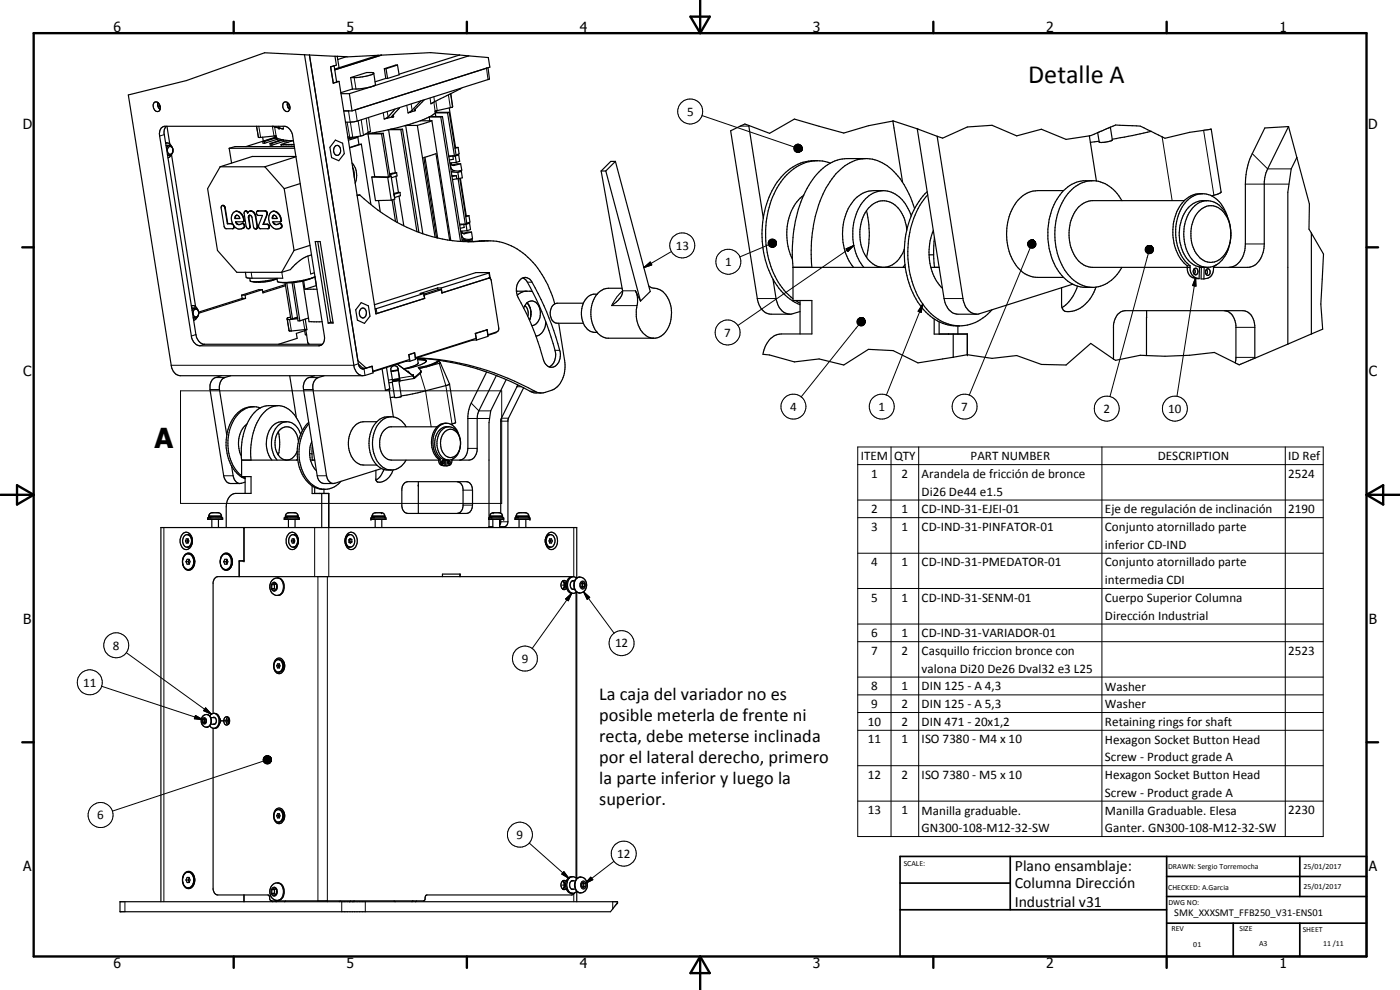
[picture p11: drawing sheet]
<svg xmlns="http://www.w3.org/2000/svg" width="420mm" height="297mm" viewBox="0 0 420 297" stroke-linecap="round" stroke-linejoin="round" font-family="sans-serif">
<defs><g id="words">
<text font-size="8.2" x="46.3" y="134.5">A</text>
<text font-size="7.9" x="308.6" y="24.8">Detalle A</text>
<g font-size="5.5">
<text x="179.8" y="210.1">La caja del variador no es</text>
<text x="179.8" y="216.4">posible meterla de frente ni</text>
<text x="179.8" y="222.7">recta, debe meterse inclinada</text>
<text x="179.8" y="229">por el lateral derecho, primero</text>
<text x="179.8" y="235.2">la parte inferior y luego la</text>
<text x="179.8" y="241.6">superior.</text>
</g>
<g font-size="4.7">
<text x="304.6" y="261.2">Plano ensamblaje:</text>
<text x="304.6" y="266.6">Columna Dirección</text>
<text x="304.6" y="272">Industrial v31</text>
</g>
<g font-size="4.2">
<text x="34" y="9.6">6</text>
<text x="104" y="9.6">5</text>
<text x="174" y="9.6">4</text>
<text x="244" y="9.6">3</text>
<text x="314" y="9.6">2</text>
<text x="384" y="9.6">1</text>
<text x="6.8" y="38.7">D</text>
<text x="410.6" y="38.7">D</text>
<text x="7" y="112.9">C</text>
<text x="410.8" y="112.9">C</text>
<text x="7" y="187.1">B</text>
<text x="410.8" y="187.1">B</text>
<text x="7" y="261.4">A</text>
<text x="410.8" y="261.4">A</text>
<text x="34" y="290.4">6</text>
<text x="104" y="290.4">5</text>
<text x="174" y="290.4">4</text>
<text x="244" y="290.4">3</text>
<text x="314" y="290.4">2</text>
<text x="384" y="290.4">1</text>
</g>
<g font-size="3.9">
<text x="206.2" y="34.7">5</text>
<text x="202.8" y="74.9">13</text>
<text x="217.6" y="79.8">1</text>
<text x="217.4" y="101">7</text>
<text x="237.1" y="123.3">4</text>
<text x="263.6" y="123.3">1</text>
<text x="288.5" y="123.3">7</text>
<text x="331.2" y="123.9">2</text>
<text x="350.6" y="123.9">10</text>
<text x="258.3" y="138">ITEM</text>
<text x="261.4" y="143.3">1</text>
<text x="268.3" y="138">QTY</text>
<text x="270.6" y="143.4">2</text>
<text x="276.6" y="143.4">Arandela de fricción de bronce</text>
<text x="291.3" y="138">PART NUMBER</text>
<text x="347.5" y="138">DESCRIPTION</text>
<text x="386.6" y="138.1">ID Ref</text>
<text x="386.6" y="143.4">2524</text>
<text x="276.6" y="148.7">Di26 De44 e1.5</text>
<text x="261.4" y="154">2</text>
<text x="270.6" y="154">1</text>
<text x="276.6" y="154">CD-IND-31-EJEI-01</text>
<text x="331.6" y="154.1">Eje de regulación de inclinación</text>
<text x="386.6" y="154">2190</text>
<text x="261.4" y="159.3">3</text>
<text x="270.6" y="159.3">1</text>
<text x="276.6" y="159.3">CD-IND-31-PINFATOR-01</text>
<text x="331.6" y="159.3">Conjunto atornillado parte</text>
<text x="331.6" y="164.7">inferior CD-IND</text>
<text x="261.4" y="169.9">4</text>
<text x="270.6" y="169.9">1</text>
<text x="276.6" y="169.9">CD-IND-31-PMEDATOR-01</text>
<text x="331.6" y="170">Conjunto atornillado parte</text>
<text x="331.6" y="175.3">intermedia CDI</text>
<text x="261.4" y="180.5">5</text>
<text x="270.6" y="180.5">1</text>
<text x="276.6" y="180.5">CD-IND-31-SENM-01</text>
<text x="331.6" y="180.6">Cuerpo Superior Columna</text>
<text x="331.6" y="185.9">Dirección Industrial</text>
<text x="261.4" y="191.2">6</text>
<text x="270.6" y="191.1">1</text>
<text x="276.6" y="191.2">CD-IND-31-VARIADOR-01</text>
<text x="33.9" y="194.9">8</text>
<text x="184.6" y="194.2">12</text>
<text x="261.4" y="196.5">7</text>
<text x="270.6" y="196.5">2</text>
<text x="276.6" y="196.6">Casquillo friccion bronce con</text>
<text x="386.6" y="196.5">2523</text>
<text x="156.6" y="198.9">9</text>
<text x="276.6" y="201.8">valona Di20 De26 Dval32 e3 L25</text>
<text x="25" y="206">11</text>
<text x="261.4" y="207.1">8</text>
<text x="270.6" y="207.1">1</text>
<text x="276.6" y="207.1">DIN 125 - A 4,3</text>
<text x="331.6" y="207.2">Washer</text>
<text x="261.4" y="212.4">9</text>
<text x="270.6" y="212.4">2</text>
<text x="276.6" y="212.4">DIN 125 - A 5,3</text>
<text x="331.6" y="212.5">Washer</text>
<text x="260.4" y="217.7">10</text>
<text x="270.6" y="217.7">2</text>
<text x="276.6" y="217.7">DIN 471 - 20x1,2</text>
<text x="331.6" y="217.8">Retaining rings for shaft</text>
<text x="260.4" y="223">11</text>
<text x="270.6" y="223">1</text>
<text x="276.6" y="223.1">ISO 7380 - M4 x 10</text>
<text x="331.6" y="223.1">Hexagon Socket Button Head</text>
<text x="260.4" y="233.7">12</text>
<text x="270.6" y="233.7">2</text>
<text x="276.6" y="233.7">ISO 7380 - M5 x 10</text>
<text x="331.6" y="228.4">Screw - Product grade A</text>
<text x="331.6" y="233.7">Hexagon Socket Button Head</text>
<text x="331.6" y="239.1">Screw - Product grade A</text>
<text x="29.2" y="245.8">6</text>
<text x="260.4" y="244.3">13</text>
<text x="270.6" y="244.3">1</text>
<text x="276.6" y="244.4">Manilla graduable.</text>
<text x="331.6" y="244.4">Manilla Graduable. Elesa</text>
<text x="386.6" y="244.3">2230</text>
<text x="155.1" y="251.7">9</text>
<text x="276.6" y="249.7">GN300-108-M12-32-SW</text>
<text x="331.6" y="249.7">Ganter. GN300-108-M12-32-SW</text>
<text x="185.2" y="257.4">12</text>
</g>
<text font-size="3.1" x="352.4" y="275">SMK_XXXSMT_FFB250_V31-ENS01</text>
<g font-size="2.4">
<text x="271.2" y="259.7">SCALE:</text>
<text x="350.6" y="260.8">DRAWN: Sergio Torremocha</text>
<text x="391.2" y="260.6">25/01/2017</text>
<text x="350.6" y="267">CHECKED: A.Garcia</text>
<text x="391.2" y="266.7">25/01/2017</text>
<text x="350.6" y="271.4">DWG NO:</text>
<text x="351.6" y="279.3">REV</text>
<text x="372" y="279.4">SIZE</text>
<text x="391" y="279.6">SHEET</text>
<text x="358.1" y="284.1">01</text>
<text x="377.9" y="283.8">A3</text>
<text x="397.1" y="283.8">11 /11</text>
</g>
</g></defs>
<g fill="none" stroke="#000" stroke-width=".3">
<path d="M77 37.9l.5 3.3M77.7 37.9l.5 3.3M81.7 37.9l.5 2.9M82.4 38.1l.5 2.8M83.6 37.9l.1 .5M83.7 38.4h.1M85 37.9l.1 .8M104.2 36.7l.8 4.5M104.6 33.3l1.3 7.9M106.3 23.3l.5 3.4M106.7 32.9l.5 3.4M107.5 36.2l.7 4.6"/>
<path d="M108.4 35.9l.7 4.7M109.9 35.5l.6 4.3M110.6 35.3l.6 4.2M115 33.9l.3 1.8M116.2 33.5l.3 1.6M118.1 34.4v.7M122.1 31.6l.4 2.3M123.4 31.2l.3 1.9M124.6 32.8l.1 .4M129.1 29.4l.2 1.8M130.2 30.6l.4 2.8M130.2 29l.2 1.5"/>
<path d="M130.8 30.4l.4 2.8M134.6 28.4l.6 3.9M135.2 28.1l.6 3.9M146 20.4l.5 3.5M210.7 34.7l27.6 9.4M222.2 37.8h2.5M361.2 39.1l3.1 19.5M49.3 40.4l-1.4 .4M135.9 49.7h.3M136.3 51.2l-.9 .4M238.2 44.5l2.5 .4-2.4-.2zM238.3 44.2l2.4 .7-2.5-.4z"/>
<path d="M238.3 44.7l2.4 .2-2.4 .1zM238.3 44.9h2.4M238.3 44l2.4 .9-2.4-.7zM238.3 45l2.4-.1-2.2 .4zM238.5 43.7l.2-.1 2 1.3zM238.5 43.7l2.2 1.2-2.4-.9zM238.5 45.3l2.2-.4-2 .6zM238.7 43.6l.2-.2 1.8 1.5zM238.7 45.5l2-.6-1.8 .7zM238.9 43.4l.3-.1 1.5 1.6zM238.9 45.6l1.8-.7-1.5 .8zM239.2 43.3l.2-.1 1.3 1.7z"/>
<path d="M239.2 45.7l1.5-.8-1.3 .9zM239.4 43.2l.3 .1 1 1.6zM239.4 45.8l1.3-.9zM239.7 43.3h.2l.8 1.6zM239.7 45.7l1-.8zM239.9 43.3l.3 .2 .5 1.4zM239.9 45.6l.8-.7zM240.2 43.5l.5 1.4zM240.4 43.6l.3 1.3zM240.6 43.9l.1 1zM240.7 44.1v.8zM240.7 44.9l-.5 .6z"/>
<path d="M240.7 44.9l-.3 .5zM240.7 44.9l-.1 .2zM240.7 44.4v.5zM348.8 41.1l3 19.1M373.7 55.2h13.1M375.8 46.1l4.6 4.6h7.1M67.6 62.4h-.1M69.6 67.1h-.1M71.7 67.4h-.1M74.7 65.3h-.2M75.1 67.9h-.1M76.8 64.9l-.1 .1"/>
<path d="M77.3 67.9l-.1 .1M77.4 63.3h.1M79.5 63.3h.2M80.2 64.3l-.1 .1M80.3 67.3h-.1M82.9 67.4h-.1M92.4 76.8l.8 5.4M139.1 70.1h.4M139.6 71.8l-.9 .2M143.9 72.3h1.4M201.5 75.5l-8.3 4.8M230.5 72.8l2.4-.3-2.4 .6z"/>
<path d="M230.5 73.1l2.4-.6-2.3 .8zM230.5 72.7h2.4M230.6 73.3l2.3-.8-2.2 1.1zM230.6 72.6l2.3-.1-2.4 .3zM230.6 73.4l-8.6 3.7M230.6 72.4h2.3M230.7 72.3l2.2 .2-2.3 .1zM230.7 73.6l2.2-1.1-2.1 1.3zM230.8 73.8l2.1-1.3-1.9 1.5zM230.9 72.1l.2-.2 1.8 .6zM230.9 72.1l2 .4-2.2-.2zM231 74l1.9-1.5-1.6 1.6z"/>
<path d="M231.1 71.9l.2-.1 1.6 .7zM231.3 74.1l1.6-1.6-1.3 1.7zM231.3 71.8h.3l1.3 .7zM231.6 71.8l1.3 .7zM231.9 71.8l1 .7zM232.2 71.8l.7 .7zM232.4 71.9l.5 .6zM232.6 72.1l.3 .4zM232.9 72.5l-1.1 1.8-.2-.1zM232.9 72.5l-.8 1.7-.3 .1zM232.9 72.5l-.6 1.6-.2 .1zM232.9 72.5l-.3 1.5-.3 .1z"/>
<path d="M232.9 72.5l-.3 1.5zM232.9 72.5l-.2 1.3zM232.9 72.5v1.1zM232.9 72.5l.1 .8zM232.9 72.5l.1 .5zM232.9 72.5l.1 .3zM253.9 74.7l2.3-1-1.7 1.8zM256.2 73.7l-34.8 24M308.4 73.2l1.7-1.1-1.7 1.4zM308.4 72.9l1.7-.8-1.7 1.1zM308.4 73.5l1.7-1.4-1.6 1.6zM308.5 72.7l1.6-.6-1.7 .8z"/>
<path d="M308.6 72.5l.3-.2 1.2-.2zM308.6 72.5l1.5-.4-1.6 .6zM308.9 72.3l1.2-.2zM309.1 72.1h1zM309.1 74.4l-18.2 44.1M309.3 72l.8 .1zM309.6 72l.5 .1zM310 72.1v2.4M310.1 72.1l-1.5 1.9-.1-.3zM310.1 72.1l-1.3 2.1-.2-.2zM310.1 72.1l-1 2.2-.3-.1zM310.1 72.1l-.8 2.3-.2-.1z"/>
<path d="M310.1 72.1l-.5 2.4-.3-.1zM310.1 72.1l-.3 2.4h-.2zM310.1 72.1v2.3l-.3 .1zM310.1 72.1l.2 2.2-.2 .1zM310.1 72.1l.4 2-.2 .2zM310.1 72.1l.6 1.8-.2 .2zM310.1 72.1l.7 1.6-.1 .2zM310.1 72.1l.7 1.6zM310.1 72.1l.8 1.3zM310.1 72.1l.8 1zM310.1 72.1l.7 .8zM310.1 72.1l.6 .5z"/>
<path d="M310.1 72.1l.4 .3zM310.1 72.1l.2 .1zM310.2 72.1v2.3M343.7 74.8l1.6-1.1-1.6 1.4zM343.7 75.1l1.6-1.4-1.6 1.6zM343.7 74.5l1.6-.8-1.6 1.1zM343.9 74.3l1.4-.6-1.6 .8zM344 74l1.3-.3zM344 74l1.3-.3-1.4 .6zM344.2 73.8l1.1-.1zM344.5 73.7h.8zM344.6 76.1l-11.5 42.9"/>
<path d="M344.7 73.7h.6zM345.1 73.7v2.4M345.3 73.7l-1.4 1.9-.2-.3zM345.3 73.7l-1.3 2-.1-.1zM345.3 73.7l-1.1 2.2-.2-.2zM345.3 73.7l-.8 2.4-.3-.2zM345.3 73.7l-.5 2.4h-.3zM345.3 73.7l-.3 2.4h-.2zM345.3 73.7v2.4h-.3zM345.3 73.7l.2 2.3-.2 .1zM345.3 73.7l.5 2.1-.3 .2zM345.3 73.7l.6 1.9-.1 .2z"/>
<path d="M345.3 73.7l.8 1.7-.2 .2zM345.3 73.7l.8 1.4v.3zM345.3 73.7l.9 1.1-.1 .3zM345.3 73.7l.9 1.1zM345.3 73.7l.8 .9zM345.3 73.7l.8 .6zM345.3 73.7l.6 .4zM345.3 73.7l.4 .2zM345.3 73.7l.2 .1zM345.4 73.7v2.4M373.7 73.2h5.7M75.4 81.7l.2 1.8"/>
<path d="M84.6 81.7l.3 1.8M85 84.8h1.3M86.2 95.8l.6 3.4M86.9 95.9l.5 3.4M91 95.9l.5 3M112.9 92.6l.2 1.5M146.7 81.9l.3 1.5M158.3 84.7h1.4M190.7 87.2l-3.9 .1a12.1 12.1 0 0 0-3.2 4.4h7.6M193.2 80.3l1.9-1.7 .5 .9zM227.3 89.6h5.6M257.2 96.4l2-.9-2 1.2z"/>
<path d="M257.2 96.7l2-1.2-2 1.5zM257.2 96.2l2-.7-2 .9zM257.2 97l2-1.5-1.8 1.7zM257.3 95.9l1.9-.4-2 .7zM257.4 97.2l1.8-1.7-1.6 2zM257.5 95.7l1.7-.2zM257.5 95.7l1.7-.2-1.9 .4zM257.7 97.5l-17.3 21.6M257.7 95.5l.3-.1 1.2 .1zM258 95.4l1.2 .1zM258.2 95.3l1 .2zM258.5 95.3l.7 .2z"/>
<path d="M258.7 95.3l.5 .2zM259.2 95.5v2.1M259.2 95.5l-1.4 2.1-.2-.1zM259.2 95.5l-1.2 2.2-.2-.1zM259.2 95.5l-.9 2.3-.3-.1zM259.2 95.5l-.7 2.3h-.2zM259.2 95.5l-.4 2.2-.3 .1zM259.2 95.5l-.1 2.1-.3 .1zM259.2 95.5l.1 2-.2 .1zM259.2 95.5l.2 1.8-.1 .2zM259.2 95.5l.4 1.5-.2 .3zM259.2 95.5l.4 1.5z"/>
<path d="M259.2 95.5l.5 1.3zM259.2 95.5l.5 1zM259.2 95.5l.5 .8zM259.2 95.5l.3 .5zM259.2 95.5l.2 .3zM276.9 91.2l-.4 2.5-1-.3zM276.9 91.2l-10.9 27.3M283.3 89.6h5.7M356.3 80.3h.9M358 83.3h.8M358.8 83.3l.1 2.6-1-.2zM358.8 83.3l-5.6 35.6"/>
<path d="M370.9 98.2h5.7M54.2 117.3h96.4v33.7h-96.4zM58.8 100.4l-1.4 .4M61.4 103.3l-1.4 .5M63 116.9h2.9M64.7 113.3h2.8M91.1 116.9h2.8M92.7 113.3h2.8M96.6 103.5l-.9 .3M107.6 109.1l-1.4 .5h-54.8M108.6 110.7h.7l.2 1.9M117.8 113.8l-1.2 .2"/>
<path d="M119.4 110.6h.1M119.7 113.8v.2M119.9 114h.1M122.6 111.5v.2M124 112.8l-4.1 .7M124.3 113.2h.1M126.1 112l1.6 5.3 1.7 10.8M126.1 111.7l.1 .3M131.8 109l2 6.7 1.9 11.6M155.1 116h1.4M159.1 117.4h1.4M166.6 105.1h1.4"/>
<path d="M370.9 107.2h5.7M131.6 138h.5M132.5 139.6h.4M140.4 125.6h6.5M140.4 134.5h2.8M141.4 120.9l2.3 2.4h3.6M150.3 126.4h2.1M150.5 125.5h2.1M257.4 134.1h139.7v116.9h-139.7zM257.4 139.4h139.7M267.4 134.1v116.9M275.7 134.1v116.9"/>
<path d="M330.7 134.1v116.9M385.7 134.1v116.9M49.2 158.3v112.3M62.7 154.8h.1M62.7 154.8h3.8M67.1 142.7h2.9M85.7 154.8h.1M85.7 154.8h3.7M89.4 154.8h.1M94.4 158.3v14.7M95.2 142.7h2.8M98.7 158.3v14.7"/>
<path d="M111.7 154.8h3.8M115.5 154.8h.1M139 151.6h2.8M139 147.1h2.8M147 154.8h3.8M150.3 156.5h2.1M154.9 154.8h3.8M158.7 154.8h.1M172.2 158.3v14.8M257.4 150h139.7M257.4 155.3h139.7M81.6 175a.96 .96 0 0 1 1.3-.1 .96 .96 0 0 1 .4 1.1 .98 .98 0 0 1-.8 1.3 .98 .98 0 0 1-1.1-1z"/>
<path d="M83.2 173.4a2.84 2.84 0 0 1 1.5 4.3l-.7 .7-.8 .2M95.4 173v97.3M98.2 173v97.3M168.6 175.6h1M169.7 179.7l1.9-1.7-1.1 2.3zM171.6 178l-11.9 16.6M174 173.1a2.54 2.54 0 0 0-1.7 2.4 2.54 2.54 0 0 0 1.7 2.4M174.3 174.6a.79 .79 0 0 1 .9-.1 .79 .79 0 0 1 .5 .8 .99 .99 0 0 1-.2 1 .99 .99 0 0 1-1 .3 1.43 1.43 0 0 1-.2-2zM175.1 177.5l1.9 1.7-.8 .6zM175.1 177.5l9.2 12.5M257.4 166h139.7M257.4 176.6h139.7"/>
<path d="M37.9 195.8l25.5 18.5M82.5 198.8l-.3 1 .3 1M83.8 197.9h.1M257.4 187.2h139.7M257.4 192.5h139.7M30.5 205.9l30.4 10M58.7 214.7l2.2 1.2-2.6-.3zM60.9 215.5l.2-.1a.91 .91 0 0 1 .9 .9 .91 .91 0 0 1-.9 .9l-.4-.7zM61.7 212.4l1.7 1.9-2.3-1.1zM62 214.4a2.02 2.02 0 0 1 1.3 1.9 2.02 2.02 0 0 1-1.3 1.9M66.2 216.3h2.2M83.8 201.7h.1"/>
<path d="M257.4 203.2h139.7M257.4 208.5h139.7M257.4 213.8h139.7M257.4 219.1h139.7M78.9 228l2.5-.4-2.4 .6zM79 227.7l2.4-.1-2.5 .4zM79 228.2l2.4-.6-2.3 .9zM79 228.3l-45.3 15.1M79 227.6h2.4M79.1 227.5l2.3 .1-2.4 .1zM79.1 228.5l2.3-.9-2.2 1.1zM79.2 228.7l2.2-1.1-2 1.3z"/>
<path d="M79.2 227.2l2.2 .4-2.3-.1zM79.4 227l.3-.1 1.7 .7zM79.4 227l2 .6-2.2-.4zM79.4 228.9l2-1.3-1.8 1.5zM79.6 229.1l1.8-1.5-1.5 1.6zM79.7 226.9l.2-.2 1.5 .9zM79.9 226.7l1.5 .9zM80.2 226.7l1.2 .9zM80.4 226.7l1 .9zM80.7 226.8l.7 .8zM80.9 226.9l.5 .7zM81.1 227.1l.3 .5z"/>
<path d="M81.4 227.6l-1.2 1.6h-.3zM81.4 227.6l-1 1.6h-.2zM81.4 227.6l-.7 1.6h-.3zM81.4 227.6l-.5 1.4-.2 .2zM81.4 227.6l-.5 1.4zM81.4 227.6l-.3 1.3zM81.4 227.6l-.1 1zM81.4 227.6v.8zM81.4 227.6l.1 .5zM81.4 227.6l.1 .2zM257.4 229.7h139.7M82.5 243.8l-.3 1 .3 1"/>
<path d="M83.8 246.7h.1M83.8 242.9h.1M158.8 252.9l12 10.7M184.2 258.4l-8.6 6.7M257.4 240.4h139.7M37.5 270.6v3M81.7 266.5a.98 .98 0 0 1 1.2-.1 .98 .98 0 0 1 .4 1.2 .98 .98 0 0 1-.9 1.2 .98 .98 0 0 1-1-1zM83.2 264.9a2.64 2.64 0 0 1 1.6 4l-.8 1-.8 .3M102.6 270.6v3M109.6 270.6v3M123.8 270.3v.2M168.6 265.6h1.1"/>
<path d="M169.2 261.5l1.6 2.1-2.2-1.3zM172.2 268.2v2.4M174.3 263.1a2.62 2.62 0 0 0-1.7 2.2 2.62 2.62 0 0 0 1.1 2.5l.6 .1M174.6 264.6l.1-.1a1.09 1.09 0 0 1 1.3 1 1.09 1.09 0 0 1-1.3 1.1l-.4-.8zM177.3 263.2l.6 .7-2.3 1.2zM183.9 270.6v2.1"/>
<circle cx="207.1" cy="33.4" r="3.7"/>
<circle cx="204.8" cy="73.6" r="3.7"/>
<circle cx="218.6" cy="78.5" r="3.7"/>
<circle cx="218.4" cy="99.8" r="3.7"/>
<circle cx="238.1" cy="122" r="3.7"/>
<circle cx="264.6" cy="122" r="3.7"/>
<circle cx="289.5" cy="122" r="3.7"/>
<circle cx="332.1" cy="122.6" r="3.8"/>
<circle cx="352.6" cy="122.6" r="3.8"/>
<circle cx="34.9" cy="193.6" r="3.8"/>
<circle cx="157.6" cy="197.6" r="3.8"/>
<circle cx="186.5" cy="193" r="3.8"/>
<circle cx="27" cy="204.7" r="3.7"/>
<circle cx="30.2" cy="244.6" r="3.7"/>
<circle cx="156" cy="250.4" r="3.8"/>
<circle cx="187.2" cy="256.1" r="3.8"/>
</g>
<g fill="#000">
<circle cx="83.8" cy="38.4" r=".18"/>
<circle cx="130.6" cy="33.4" r=".18"/>
<circle cx="386.7" cy="38" r=".18"/>
<circle cx="82.6" cy="41.3" r=".18"/>
<circle cx="82.9" cy="40.9" r=".18"/>
<circle cx="118.3" cy="58.3" r=".18"/>
<circle cx="94.9" cy="85.7" r=".18"/>
<circle cx="127.3" cy="88.6" r=".18"/>
<circle cx="120" cy="114.3" r=".18"/>
<circle cx="124" cy="112.7" r=".18"/>
<circle cx="124.7" cy="107.3" r=".18"/>
<circle cx="290.3" cy="106.4" r=".18"/>
<circle cx="62.7" cy="155" r=".18"/>
<circle cx="73.2" cy="158.3" r=".18"/>
<circle cx="85.7" cy="155" r=".18"/>
<circle cx="89.4" cy="155" r=".18"/>
<circle cx="111.3" cy="155.8" r=".18"/>
<circle cx="111.3" cy="155.4" r=".18"/>
<circle cx="114.5" cy="153.8" r=".18"/>
<circle cx="115.5" cy="155" r=".18"/>
<circle cx="125.5" cy="145.6" r=".18"/>
<circle cx="125.5" cy="145.5" r=".18"/>
<circle cx="147" cy="155" r=".18"/>
<circle cx="148" cy="153.8" r=".18"/>
<circle cx="151.2" cy="155.4" r=".18"/>
<circle cx="151.2" cy="155.8" r=".18"/>
<circle cx="158.7" cy="155" r=".18"/>
<circle cx="159" cy="155.8" r=".18"/>
<circle cx="159" cy="155.4" r=".18"/>
<circle cx="73.2" cy="168.3" r=".18"/>
<circle cx="185.3" cy="270.8" r=".18"/>
<circle cx="185.3" cy="270.6" r=".18"/>
</g>
<g fill="none" stroke="#000" stroke-width=".35">
<path d="M91.4 16.4l-12-.6-23.4 8.4-17.5 4.3 12.9 81.1a3.3 3.3 0 0 0 2.7 3.1h54.8M91.4 16.4l1.5 .1M91.4 16.4l14.8 93.2a3.1 3.1 0 0 0 3.3 3l2.5-.7-.3-2M92.9 16.5l7.6 .4M92.9 16.5l14.7 92.6a1.47 1.47 0 0 0 1.7 1.6l2.4-.8M100.5 16.9l.5 2.7-1.8 .5M100.5 16.9h.7M101.2 16.9l2.8 .1M101.2 16.9l.6 3.4M104 17l-2.6 .9M113.5 16.6l-9.5 .4M113.5 16.6l-11.7 3.7"/>
<path d="M114.5 16.6h-1M114.5 16.6l-14 4.4M119.3 19.5l-4 1.1M119.3 19.5l.5 2.9-3.5 1.1M119.3 19.5l-3.4 1.1M137.9 16.5l-8.7-.7-14.7 .8M137.9 16.5l2.8 .3M137.9 16.5l-18.2 5.8M140.7 16.8l5.8 .5 .5 2.9-41.3 13.1M140.7 16.8l-35.9 11.3M47.4 30.8a2.11 2.11 0 0 0 .6 2M47.4 30.8a1.04 1.04 0 0 0-1.3 .1 1.04 1.04 0 0 0-.1 1.4 1.09 1.09 0 0 0 .7 1.1 1.09 1.09 0 0 0 1.3-.3v-.3"/>
<path d="M47.4 30.8l.6 .9v1.1M47.8 31.3l.3 .9M48.3 38.5l1-.6h36.2a3.3 3.3 0 0 1 2.3 2.9l9.6 60a2.24 2.24 0 0 1-1.7 3l-36-.1a3.2 3.2 0 0 1-2.3-2.9l-9.5-60 .1-1.5zM49.9 37.9l-.6 1-.1 1.1 9.6 60.4a3.3 3.3 0 0 0 2.3 2.9h35.6M50.1 37.9l.9 5.3M77 37.9l.5 3.3 5.4-.3M81.7 37.9l2.1 .5M81.9 37.9l2.2 .6M83.7 38.4h.1M83.7 38.4l.4 .1M84.1 38.5l1 .2zM86.3 30.8v1.1l.6 .9"/>
<path d="M86.3 30.8a.88 .88 0 0 0-.9-.1 .88 .88 0 0 0-.5 .8 1.51 1.51 0 0 0 1.7 1.9l.3-.6M86.3 30.8a1.95 1.95 0 0 1 .6 2M86.7 31.3l.3 .9M99.2 20.1l.8 4.8 1.8-.5M99.2 20.1l1.1-.4 .7 4.9M101 24.4h.8M101.8 24.4l11 69.7M101.8 20.3l-1.4 .4M102.3 28.1h2.5M103.2 33.3h2.5M104.8 28.1l.9 5.2M105.2 23.3l.6 3.4"/>
<path d="M105.8 26.7l-3.5 1.1M106.7 32.9l-.2 .1M111.1 39.5l-.5 .2a7.1 7.1 0 0 1-4.9 1.5l-1.3-.1M112.2 22a10.6 10.6 0 0 1-5.2 1.3h-1.8M112.2 22l-.5-.2h-1.6l-4.9 1.5M112.2 22l.5 3.4M112.7 25.4a13.3 13.3 0 0 1-5.5 1.3h-1.4M112.7 25.4h.1M115.3 20.6h.6M115.3 20.6l.5 2.9M115.8 23.5h.5M115.8 23.5l-3.2 1.1"/>
<path d="M115.9 20.6l.4 2.9M117.3 38.8h3.5M119.9 32.4l-2.3 2.6 .5 .1-2.8 .6a2.85 2.85 0 0 0 1.9-1.4l1.4-1.6M119.9 32.4l-13.1 4-3.1 .3M120.3 38.9h-3.7l2 12.9M120.3 38.9l4.8 30.6M120.8 38.8l-.5 .1M120.8 38.8l4.9 30.9M125.3 37.6l5.3 33.6M125.3 37.6h-3.6l5.2 32.5M126.1 36.2h3.5M127.3 30l-2.7 2.8-.2 .4h.3l-2.2 .7 1.1-.7 2.7-2.9"/>
<path d="M129.1 35a78.9 78.9 0 0 1-19.6 5.3M129.1 35h3.7M129.4 31.1l-.1 .1M129.6 36.2l5.7 35.9M129.6 36.2l-4.3 1.4M130.6 33.9l.2 1.1M130.6 33.9h3.7M130.8 33.7h4M131.1 33.7l-.1-.5-.5 .8-1.4 1M132.3 35.1l5.9 37.3M132.3 35.1h-3.5l.2 1.1M132.8 35l-.5 .1"/>
<path d="M132.8 35l6 37.5M134.3 33.9l2.1 12.9M134.8 32.4l1.9 11.9-.1 .1M134.8 33.7l2.1 13-.5 .1M134.8 33.7l-.5 .2M135.3 28.1l.5 4-5.2 1.3M138.2 26.6l-8.8 4.5M138.2 26.6l-18.3 5.8M146.2 20.4h-.2M146.5 20.3l.3 3.4-8.6 2.9M224.7 37.6l-1.1-.4-4.3 2 8 50.4a4.9 4.9 0 0 0 4.1 4.7h5.7M224.7 37.6l4.4 27.7"/>
<path d="M268 36.3l7.3 2.4M268 36.3l2.9 18.4M268 36.3l-7.4 1.4-7.4 2.2-14.8-4.2-7.4 4.3-6.3-2.4M275.3 38.7l6 2.2M275.3 38.7l8 50.9a4.9 4.9 0 0 0 4.2 4.7h5.6M329.4 39.8l-2.5 1M329.4 39.8h.1M333.2 38.2l-3.7 1.6M333.2 38.2h.1M333.2 38.2l1.6-.7 5 .2a6 6 0 0 1 4.6 1.2l1.1 .5M333.2 38.2l.6 3.8a6.4 6.4 0 0 1-3.9 .6l-.5-2.8M345.5 39.4l4.1 2.1 7.4-1.8 6.5-.9 3 18.8-.8 .6-2.1 .6"/>
<path d="M345.5 39.4l-11.7 2.4M386.7 38l-7.1 .4-4.8 10.2a21.8 21.8 0 0 0-1.1 6.6v18a6.8 6.8 0 0 1-4 6.9l-.9 .1M386.7 38l6.3 23.2-.2 7.5 .8 1.2M386.7 38l-6.3 12.7-.8 2.5-.2 1.4v18.6a6.9 6.9 0 0 1-4 6.9l-11.2 .1M49.7 42.9l1 .1 .8 .9M49.9 42.9l-.2 .1M50.2 46.4l.4 .2M50.4 47.4l.4-.2 .7-.8 7.2 45.6M50.8 43.6a1.37 1.37 0 0 1 1.1 1.8M50.8 43.6l-.4 .2-.5 .6M50.8 43.6l-1 .1M51.9 44.9a.81 .81 0 0 0-.6-.9 .81 .81 0 0 0-.9 .4 1.13 1.13 0 0 0-.1 1.2 1.13 1.13 0 0 0 1.1 .6l.5-.8"/>
<path d="M51.9 45.4l-.6 1.1-1 .1M66.1 50l-3.8 6.6 3 18.5 5.8 6.6h13.4M66.1 50h13.4M68.8 44.5h19.6M68.8 44.5l.7 4.4M78.8 41.1l.2 1.2M78.9 42.5v.5h.5M78.9 42.5h.5M79.4 42.5v.5M79.5 50l5.8 6.6M81.1 43.1v.5h.5M81.1 43.1h.5"/>
<path d="M81.6 43.1v.5M82.6 41.3v-.5a3.2 3.2 0 0 0 2.9 1.3l2.6 .2M82.6 41.2l-8.8 2.8M82.8 41.2l-3.9 1.3M83.1 41.8l-3.7 1.2M83.1 41.8l-.1-.5-3.6 1.2M83.1 41.8l.8 .4M84.4 43.3v.5l3.9 .1M84.4 43.3h3.9M84.7 41.9l-3.6 1.2M85 42l-3.4 1.1M85 42v.5"/>
<path d="M85 42.5l-3.4 1.1M85 42.5l1.5 .2M85.3 56.6l3 18.5M87.8 42.2l-3.4 1.1M88.3 44h-17.8l-1.7 .5M88.8 46.9h-13.1l-9.6 3.1M88.8 47l-9.3 3M90.1 55.1l-4.8 1.5M100.6 43.9a1.06 1.06 0 0 1 1.2 0 1.06 1.06 0 0 1 .4 1.2 1.07 1.07 0 0 1-.6 1.4 1.07 1.07 0 0 1-1.4-.8v-1.1zM100.7 42l2.1 1 .5 3.1-1.6 2.1-2.2-.9-.5-3.1zM104.5 41.1h-.1M105.6 48.9a5.6 5.6 0 0 1 1 6.1"/>
<path d="M105.8 50.2l.5 1.7v1.4M107.1 58.5h.9M107.4 41.2l.3 2.1M107.4 41.2l-2.8 .9M107.4 41.2l-2.9 .4M107.7 43.3l-2.8 1M108 58.5a47.7 47.7 0 0 0 35.7 13.9l2.5-.1M108 58.5l-.8 .2M108.4 43.3l2.9 18.1M108.4 43.3h-.7M108.4 43.3l-3.5 1.1M111.3 40h3.7"/>
<path d="M111.6 53.1l1.1 7.1 4.7-.1M111.6 53.1l4.8 .2M112.5 53l-.9 .1M112.5 53l4.1 .1M114.5 40.2l2.1 12.9M114.5 40.2h-4.1l2.1 12.8M115 40l-.5 .2M115 40l2 12.9M116.4 53.3l1 6.8M117 52.9l-.4 .2M117 52.9h.4M117.3 52.4l-.3 .2"/>
<path d="M117.3 52.4v.5M117.4 52.9l1.1 6.8-1.1 .4M117.4 52.9l-1 .4M117.7 60l1 6.4M118.2 59.8l1.1 6.9M118.4 59.3h.1M118.6 51.8l-1.6 .4M118.6 51.8h.4M118.8 52.9l.8 4.8M119 51.8l.2 1-1.7 .5M119 51.8l-1.7 .6M119.6 57.7l-1.4 .3"/>
<path d="M119.6 57.7h.4M119.7 58.8l1.5 8.9M120 57.7l-1.7 .6 .1 1M120 57.7l.2 1-1.8 .6M127.5 47.2l3.8 24.2M134.7 46.8h1.7M135.3 49.1l.7 .6 2.2-.6M135.3 48.9l.1 .4M135.4 48.9a1.61 1.61 0 0 0 .9 2.3l2.2 .2M135.5 51.6l1.9 .1M135.6 52.7h1.3M135.9 46.8h.7"/>
<path d="M135.9 46.8l.1 1-1.1 .2M135.9 46.8l-1.2 .2M136.6 46.8l.3 1.9M136.7 44.2h.8M136.9 46.5h.8M136.9 52.7l.2 .9M136.9 52.7l-1.2 .3M136.9 48.7l-1.9 .2M137.1 53.6l-1.3 .3M137.1 53.6h.6M137.4 51.7l.3 1.9M137.5 44.2l.3 1.9-.8 .4"/>
<path d="M137.5 53.6l2.1 13.7M137.5 44.2l-.9 .3M137.7 46.5l.3 1.9-1.1 .3M137.7 46.5l-1.1 .3M137.8 51.3v.1M138 53.6l2.1 13.5-.5 .2M138.2 53.5l1.7 11.3-.1 .1M138.2 49.1h-1l-1.5 .4M138.2 49.1l.4 2-.9 .3M138.5 51.4l.3 1.9-1.1 .3M138.5 51.4l-1.1 .3M180.4 51.3l6.4 35.5a4.7 4.7 0 0 1-2.6 4.4l-.6 .5"/>
<path d="M180.4 51.3h1.4M181.8 51.3l10.4 39M184.7 48.4h-1.4l-2.9 2.9M184.7 48.4l10.4 39.1-2.9 2.8M184.7 48.4l-2.9 2.9M241.2 58.6a14.9 14.9 0 0 0-4.9 14.5l.4 1.6 1.1 3.1M245.3 48.2a13.8 13.8 0 0 0-12.6 7.3 28.8 28.8 0 0 0 1.1 31 15.7 15.7 0 0 0 6.3 4.9M249.2 48.9a12.9 12.9 0 0 0-14.9 5.7 28.5 28.5 0 0 0 1 32.5l2.7 2.6M259.5 47.6a14 14 0 0 0-10.9 7.8 41.2 41.2 0 0 0-4.9 24.8M265.1 57.2h-3.1a9.4 9.4 0 0 0-8.1 7 16.7 16.7 0 0 0 2.3 16M278.2 57.5a26.1 26.1 0 0 0-6.6 21.9M278.4 58.5a27.5 27.5 0 0 0-5.3 23.8 20.6 20.6 0 0 0 9.9 14.3 12.1 12.1 0 0 0 14.7-3.6"/>
<path d="M281.3 40.9l7.7 48.7a4.7 4.7 0 0 0 4.7 4.6l28.3-8.9M319.2 57.2h-7.9a9.5 9.5 0 0 0-8.2 7.1 15.8 15.8 0 0 0 3.9 17.5l1.8 .9 1.9 .5h8.5M326.9 40.8l-7 1-7.4-3-7.4 2-7.4-3.2-7.4 .5-7.4 3.3-1.6-.5M326.9 40.8l2.1 13.5M327.6 54.2a11.8 11.8 0 0 0-9.7 8.5 19.9 19.9 0 0 0 3.7 20.9 9.7 9.7 0 0 0 6 2.6M329.8 42.4l-2.6 .3M359.8 58.2a9.8 9.8 0 0 0-6.7 8.2 13.7 13.7 0 0 0 4.1 13.4M360.1 58.1h.8M389.2 47.2l-1.7 3.5-1 7v45.6M66.8 61.6l.6 .6 .8 4.9M68.2 67.1h1.3l.4 .3M68.4 67.1l-.8-4.7a.63 .63 0 0 0-.6-.8 .63 .63 0 0 0-.6 .8l1 5.8 .4 .4h2.1"/>
<path d="M68.4 67.1h1.4M68.4 67.1h-.2M69.9 67.4l.2 .3M70.1 67.7a2.06 2.06 0 0 0 3.1 .6M70.1 67.7l-.2 .9M70.3 67.9l-.2 .6-.3 .1M70.7 65.5h1.3M70.7 65.5l-.2 .1M70.8 66.5l.6 .8h.8M70.9 63.4l-.3 .1M70.9 63.4a2.48 2.48 0 0 1 2.4 2.7M71 64.6l-.3 .3v.6"/>
<path d="M71 64.6l.7 .3 .3 .7h-1.5M71 64.6l-.4 .3-.1 .7M72.2 67.3l-.3 .1M72.7 67.1a.74 .74 0 0 1 .7 .4 .74 .74 0 0 1-.2 .8M72.7 67.1a.76 .76 0 0 1 .6 .5 .76 .76 0 0 1-.2 .8l.1-.1M72.7 67.1l-.5 .2M72.9 68.5l-.4 .1M73.1 66.2a2.74 2.74 0 0 0-2.4-2.8 2.64 2.64 0 0 0-.8 4M73.1 66.2l-.1 .3h-2.3l.5 .8 .4 .1M73.3 66.1l-.4 .4M73.3 66.1l-.2 .1M73.6 63.3l.4 .2 .3 .5 .2-.2"/>
<path d="M74.5 63.8l-.5-.5-.6 .2-.2 .4 .7 4 .3 .6 .5 .1M74.8 68.6h-.2M75 64.6l-.3 .5 .4 3.1-.4 .4M75 64.6l-.5 .5 .5 2.8-.2 .6M75 64.6l.6 .5 .5 3.1 .3 .4 .5 .1M75.1 63.3a1.66 1.66 0 0 1 1.7 1.6l.5 3-.1 .6-.3 .2M75.1 63.3a1.86 1.86 0 0 1 1.6 1.7l.5 3-.4 .7M75.1 63.3l-.6 .5M77.4 63.3h2.4l.4 .3v.7l-1.3 3M77.4 63.3a.74 .74 0 0 0-.5 .7 .74 .74 0 0 0 .5 .6h1.4l-1.2 3 .2 .9 .3 .1h2.4M77.4 63.3h-.2M78.9 67.3h1.4a.73 .73 0 0 1 .5 .6 .73 .73 0 0 1-.3 .7"/>
<path d="M79.5 63.3l.5 .4 .1 .7-1.2 2.9M80.2 67.3l.5 .4-.1 .8M80.6 68.6h-.1M81.8 63.5a2.16 2.16 0 0 1 2.5 1.9l.2 .7M81.9 65.5h1.2M81.9 65.5l-.2 .1M82 66.5l.7 .9 .6-.1M82.2 64.6l-.3 .3v.6M82.2 64.6l.7 .3 .3 .7h-1.5M82.2 64.6l-.4 .3-.1 .7M83.3 67.3l-.2 .1M83.9 67.1a.75 .75 0 0 1 .7 .3 .75 .75 0 0 1-.1 .8l-.8 .4"/>
<path d="M83.9 67.1l-.6 .2M83.9 67.1a.79 .79 0 0 1 .4 1.3M84.4 66.2l-.3 .3h-2.2l.3 .7 .6 .2M84.4 66.2a2.74 2.74 0 0 0-2.5-2.8 2.9 2.9 0 0 0-.6 4.3 2.1 2.1 0 0 0 3 .7M84.4 68.3l-.1 .1M84.5 66.1l-.4 .4M84.5 66.1l-.1 .1M88.3 75.1l-3.8 6.6M93 73.6l-4.7 1.5M93.5 76.5a12.2 12.2 0 0 0-6.3 4.4l-2.7 .8M94.6 72.5h1.5l3.9 24.4h-1.5zM95.4 72.5l3.8 24.2h.7"/>
<path d="M113.6 60.2l.5 3.3M131 71.3l-3.8-24 3.6-1.2 4.1 26M137.9 67.2l1.7 .1M138.5 69.6l.1 .2M138.5 69.5a1.78 1.78 0 0 0 1.1 2.3l2.1 .1M138.6 69.5v.3M138.7 69.3l-.2 .2M138.7 72.1l2 .1M139.2 67.3l-1.2 .2M139.2 67.3l.1 .9-1.2 .3M139.2 67.3h.7M139.9 67.3l.3 1.9"/>
<path d="M139.9 64.7h.8M140.1 67h.8M140.2 69.2l-2 .2M140.3 72.5l2.4-.1a18.8 18.8 0 0 1 19.3 9 29.7 29.7 0 0 1 4.5 9.8M140.7 72.2v.3M140.7 64.7l.3 1.9-.8 .4M140.7 64.7l-.9 .3M140.9 67l.3 1.9-1 .3M140.9 67l-1 .3M141 71.8v.1M141.5 69.6l.3 1.9-.8 .3M141.5 69.6l-2.2 .5-.7-.3"/>
<path d="M141.5 69.6h-1l-1.6 .4M141.7 71.9l-1 .3M141.7 71.9l.1 .6M260 63.2a29.1 29.1 0 0 1 0 14M271.6 79.4l-.6 .8M271.6 79.4a23.3 23.3 0 0 0 8.3 16 12.7 12.7 0 0 0 8.1 2.4M272.1 69a9.1 9.1 0 0 0-5.6-8.5 6.2 6.2 0 0 0-7.2 4 12.2 12.2 0 0 0 2.6 14.7 5.6 5.6 0 0 0 8.2-1.9l1.3-2.5M273.5 64.8a10.1 10.1 0 0 0-7.2-7.5 7.9 7.9 0 0 0-8 4.1 16.8 16.8 0 0 0 .9 18.8M274.5 62.6a24.4 24.4 0 0 0-8.3-12.9l-2.9-1.5-1.5-.4-7.5-.2a13.7 13.7 0 0 0-11 7.1 41.1 41.1 0 0 0-5.3 25.5M278.8 76.5h1.4M280.1 69.1a16.4 16.4 0 0 0 2.8 17.4M280.4 71.2l-.2 3.9 .2 5.1"/>
<path d="M336.7 60.2a10.8 10.8 0 0 0-8.5-6 13 13 0 0 0-5.2 .5 14.7 14.7 0 0 0-8.1 11.1 19.5 19.5 0 0 0 4.3 17.5 9.4 9.4 0 0 0 6.6 2.9l3.2-.1M355.4 60.2h-27.5a7.5 7.5 0 0 0-6.5 5.9 12 12 0 0 0 3.4 13.1l.9 .6 2.2 .4h28.4M356.3 79.8a3.1 3.1 0 0 0 3.6 3.8M356.3 79.8h.9M357.2 79.8a3.1 3.1 0 0 0 2.7 3.8M358.1 62.2a5.7 5.7 0 0 1 9.5 1.3 12.8 12.8 0 0 1-1.7 15.4 5.6 5.6 0 0 1-8.6-1.6 12.8 12.8 0 0 1 .8-15.1zM362.3 60.2a6.9 6.9 0 0 0-7.3 4.6 12.6 12.6 0 0 0 2.4 14 6.5 6.5 0 0 0 4.9 1.4M365.1 79.4a1.18 1.18 0 0 0-.9 1.6 2.75 2.75 0 0 1-2.9 2.7M368.4 65a8.6 8.6 0 0 0-7.4-6.9 7.9 7.9 0 0 0-8 6 13.9 13.9 0 0 0 3.3 15.7M369.4 70a8.3 8.3 0 0 0-4.8-8.1 5.8 5.8 0 0 0-6.6 4.7 10.3 10.3 0 0 0 2.5 11.1 5 5 0 0 0 7.7-2.4l1.1-3.2M369.4 70.6l-.1 1.5M393.6 69.9l3.6 6.3-.8 15 .5 7.6-3.3 1.4"/>
<path d="M393.6 69.9v30.3M57.4 91.7a1.59 1.59 0 0 1 1.8 1M57.6 93.2a.96 .96 0 0 1 1.1-.8 .96 .96 0 0 1 .9 .9v.6M57.7 91.7h-.3M57.9 95.1l.7 .3M58 95.4h.6M58.6 92.4l-1 .1M59.2 95.2l-.6 .2M59.2 95.1l-.5 .7-.6 .3M59.6 94.5l-.4 .7M59.6 94.2v.2M59.6 93.9v-.5a.77 .77 0 0 0-.8-.7 .77 .77 0 0 0-.8 .7 1.02 1.02 0 0 0 0 1.2 1.02 1.02 0 0 0 1.1 .4l.5-.6"/>
<path d="M59.6 93.9v.6M72.5 88.6l.2 .9M72.5 88.6h1.1M72.7 89.5l-13.1 4.1M72.7 89.5h1M73.6 88.6l.1 .9M73.6 81.7l.3 1.4 1 .4M73.7 89.5l-14.1 4.5M74.9 83.5h10M75 83.5l.1 .8 .7 .2M75.7 84.5l.7 .1M78.7 86.9h-1l-5.2 1.7"/>
<path d="M78.7 86.9l-5.1 1.7M83.1 83.7l-3.6 .9h-3M83.1 83.6l-3.9 .8-3.2 .1M83.1 83.5l.2 1 1 .3M85.5 84.8l1.8 10.9h.5M85.7 85.4l-6.9 2.1M85.7 85.7l-6.8 2.2-.2-1M86.1 84.8l1.7 10.9M86.2 95.7l.6 3.5M86.8 99.2v.1M87.2 95.2h-.4a.44 .44 0 0 0-.5 .2 .44 .44 0 0 0 0 .5l3.1-.3M87.7 84.8l1.7 11.5h.6"/>
<path d="M88.2 84.8l1.8 11.5M89.3 95.2l-1.5 .5M89.3 95.4l-1.1 .1M90.8 84.3l1.9 12.2h4M90.9 84.3l-3.4 .5h-3M91.1 84.2l.4 2.6M91.1 84.2l-.2 .1M91.4 99.2l.2 1.3h.4M91.5 86.8h3.7M91.6 95.7l.5 3.2-5.3 .4M91.8 98.8l.6 3.9 .4 .6M91.8 99.1l-2.9 .9 .3 1.5-5.6 1.8"/>
<path d="M92.6 95.4l-2.6 .9M93.5 83.4l-3 .8-2.9 .4-3.5 .2M93.6 83.4l-2.5 .8M94.3 83.2l-.8 .2M94.3 81.8l-1.1 .4M94.6 83.1l-.8 .3M94.9 85.7l-3.4 1.1M99.3 96.7l-.8 .2M108.3 92.7a1.12 1.12 0 0 1 1.4 .1 1.12 1.12 0 0 1 .2 1.3 1.05 1.05 0 0 1-1 1.3 1.05 1.05 0 0 1-1-1.2v-.8zM108.4 90.8l2.2 1 .4 3.1-1.6 2.1-2.1-.9-.5-3.1zM113.1 94.1h-.3M127.2 88.1l.3 1.4"/>
<path d="M127.2 88.1l-14.6 4.6M127.5 89.5l-14.7 4.6M131.3 86.4h1.1M131.3 86.4l.1 .5M131.3 86.4l-5.2 1.7h1.1M131.4 86.9h1.1M131.4 86.9l-4.2 1.4M132.4 86.4l.3 1.5M132.5 86.9l.1 1M132.5 86.9l-5.2 1.7 .2 .9M132.6 87.9h.1M146 99h.2"/>
<path d="M146.2 99l-3.5 1.1M146.2 99l.3 1.9-3.5 1.1M146.7 83.4h.1M146.8 83.4l.6 .6 2.3 14.8-.4 .7-2.9 1M146.8 83.4l-.2 .1M146.8 81.8l-14.4 4.6M146.8 81.8h.1M146.8 81.8h-4l-30.5 9.6M146.8 81.8l.3 1.5M147.1 83.3l-14.5 4.6M147.1 83.3h.1M148.8 99.7l-2.4 .9"/>
<path d="M155 87.4l4.8 .1M156.1 83.9a2.14 2.14 0 0 1 3.6 .8 77.7 77.7 0 0 1 8.5 21.8 3.1 3.1 0 0 1-3.2 3.7 3.1 3.1 0 0 1-1.9-2.4 87 87 0 0 0-7.9-19.2 4.6 4.6 0 0 1 .9-4.7zM156.9 83.4l.6 .3a62.4 62.4 0 0 1 7.2 15.5l1.3 3.9a7.7 7.7 0 0 1 .7 4.2 3.4 3.4 0 0 1-1.9 2.8M157.2 92.4a2.39 2.39 0 0 1 2.3-2.1 2.39 2.39 0 0 1 2.4 2.1 3.9 3.9 0 0 1-2.3 5.3M157.5 91.7a3.1 3.1 0 0 1 .9 3.2M157.7 87.4l-1.3 .4-1.2 .8M158.1 90.8a4.8 4.8 0 0 1 .8 5.3M163.8 96.5a3.9 3.9 0 0 1-3 4.3M167.7 97l1.7 11.2a7.9 7.9 0 0 1-4 8.9 7.6 7.6 0 0 1-8.2-.7 78.9 78.9 0 0 0-32.3-9M175.1 91h-7.9a3.2 3.2 0 0 0-1.8 4.4l.5 .9 .8 .6 8.4 .1M175.1 97a4 4 0 0 0 4.1 2.7M179.2 88.3a4.7 4.7 0 0 0-4.7 4.8v1.8l.6 2.1"/>
<path d="M192.2 90.3l-1.5-3.1a7.9 7.9 0 0 1 .3 5.8 9.3 9.3 0 0 0 2.1 7l1.2 1 1.4 .5M194.7 85.8l1 .6a5.7 5.7 0 0 1 5.5 4.8 8.7 8.7 0 0 1-3.2 9.8l-1.3 .5h-14.6a6.6 6.6 0 0 1-4.7-6.5 8 8 0 0 1 3.8-8.3l1.4-.2h4.1M232 83.8l.9 5.8a4.8 4.8 0 0 0 4.7 4.6l2.5-.7M238 80.2v10h5.7v10h-9.2a6.1 6.1 0 0 0-5.4 5.5l-.1 .6 2 .2 7.4 2.1 7.4-.9 7.4 1.8 7.4-4.7 7.4 .4 7.5 3.7 10.6-1.7M238 80.2h33.7M238.7 90.2l1.4 .8M240.1 90.2v10M279.3 80.2h2.5M280.4 95.7v4.5h9.9v6.2M281.8 96.6v3.6M287.5 97.8v2.4M323.4 85.9a11.8 11.8 0 0 1-4.7 6.4"/>
<path d="M328.9 86.1a9.9 9.9 0 0 1-8.4 7.4 1.76 1.76 0 0 1-1.9-2v-5.1M336.7 80.2a11.1 11.1 0 0 1-7.7 5.9M344.1 95.3h.1M344.1 95.2h.1M344.1 93.2v13.5M358.4 80.6l.3 .6-.3 1.1M358.4 80.6a.89 .89 0 0 1 1.1 .4 .89 .89 0 0 1-.2 1.2l-.5 .3-.4-.2M358.4 80.6l-.3 .8 .3 .9M360 80.2h.5M360 80.1l-.1 3.5M360.5 80.2h-.3M360.5 80.2v3.5h.8"/>
<path d="M361.4 80.2l-.1 3.5M362.1 80.8l.3 .9-.3 .7M362.1 80.8a.65 .65 0 0 1 .8-.1 .65 .65 0 0 1 .3 .7v.5a.64 .64 0 0 1-.4 .7 .64 .64 0 0 1-.7-.2M362.1 80.8l-.3 .8 .3 .8M367.4 93.2a4 4 0 0 1 3.5 4v10.5l-.2 1.2M66.4 112.7a3.6 3.6 0 0 0-3.1 1.9l-.2 .7-.1 1.6 4.1 25.8a2.34 2.34 0 0 0 2.1 2.4h2.8M69.2 112.7a3.5 3.5 0 0 0-2.7 1.3l-.5 .9-.2 1.6 2.3 14.1M86.9 112.7l2 12.6M94.4 112.7l-1.7 .6a3.1 3.1 0 0 0-1.6 3.6l4.1 25.8a2.45 2.45 0 0 0 2 2.4h2.9M97.3 112.7l-1.8 .6a3.1 3.1 0 0 0-1.6 3.6l4.1 25.8a2.25 2.25 0 0 0 2.5 2.3l14-4.4M107.4 108.2l2.5 2.2h-1l-1.3-1.1M108 109.7l-.3 .1"/>
<path d="M111.7 109.9l.2 1.5M111.9 111.4h.1M114.7 110.7l1 6.4M116 110.2l1 6.5-1.3 .4M116.7 116.8h.1M116.7 116.8l1.4 8.3M116.7 116.8l-1 .3M117.8 114.3v.4l-1.1 .2M117.9 114.2l-.1 .1M118.1 114.2h-.2M118.4 119.1l-1.3 .2M118.8 114l-.9 .2"/>
<path d="M119 114h.6l.4 .3M119.2 110.2l.3 .4M119.3 114l-.7 .1M119.4 110.6l.5 3.4a1.66 1.66 0 0 0-2 0h-.1M119.4 110.6a1.08 1.08 0 0 0-1.2-.9 1.08 1.08 0 0 0-.9 1.3l.5 3.3M119.5 110.6l.5 3.7M119.5 111l-2.2 .3M119.5 111.1l-2.1 .4M119.5 114h.2M119.7 114l.6 5-1.9 .3-.7-4.6M119.7 114l-1.9 .4M122 108.4l-10.1 3.1"/>
<path d="M122 108.2v.2M122 108.4h1M122.2 111.4h.3l.5 .6M122.5 111.7l.2 .1M122.7 106.4l1.7-.5 .3 1.9-1.7 .6M122.7 106.4l.3 2M122.7 106.4l.2 1.5-11 3.5M124 112.7h.1M124 112.8l.4 .7M124 112.7l-4.8-3.5 4.8 3.6M124 112.7v.1M124 112.4v.3"/>
<path d="M124.4 113.5l-4.4 .8M125.1 107.4a81.5 81.5 0 0 1 36.3 10.4l.9 .1M125.3 107.4l.2 1.5-.2 .3-1.3 .7-2.9 .8M125.3 107.7l2 .2 .6 .4M125.3 107.9l2.2 .2 .4 .3M126.3 111.3l-.1 .7-1.8 1.5M127.3 110.2l-1.6 .3M127.3 110.2l-1.5 .4M127.8 109.9l-2.3 .3 .8 1.3-1.9 1.8-.4-.6M127.8 109.9l.1 .2M127.9 110.1l-.6 .1M127.9 108.3v.2a16.2 16.2 0 0 1-6.6 2.3"/>
<path d="M128.7 109.9l-.8 .2M131.7 108.1l-1 .7-2.9 1.1M131.7 108.3l-1.2 .8-1.8 .8M131.7 108.3l.5 .5M131.9 108.1l-.2 .2M132.2 108.8l-3.5 1.1M132.2 108.9l2.7 6.3M134.9 115.2l-.8 .4-8.7 2.3-5 .9M134.9 115.2l1.8 11.5-1.4 .6M141.9 101.9v.1M141.9 102l-17.2 5.5M141.9 102h1.1"/>
<path d="M142.7 100.1h.1M142.7 100.1l.3 1.9M146 111.6l-4.9 10-.5 1.9-.2 11a3.2 3.2 0 0 1-2.5 3.5M146.4 100.5h.1M146.4 100.5l-.2-1.6-3.5 1.1 .2 1.5-18.2 5.8-.3-1.5-1.7 .6M149 112.7l-5.3 10.6-.4 1.3-.1 10.4a2.87 2.87 0 0 1-2.5 3h-5.1M151.9 113.9l-4.6 9.4-.5 3.5v28.6M155.4 115.4l-5.1 10.5v28.1M157.1 116.4l-4.7 9.7v30.4l-.3 1.1-.6 .4h-1.6M284.6 100.2h.1M286.1 100.2v7M290.3 106.4l-4.2 .8"/>
<path d="M290.3 106.4l7.4 1.1 7.4-.8 7.4 2.6 7.4 .2 7.5-6.5 6.8 4.7M344.1 106.7l5.5 .2 7.4-.3 7.4-.9 6.3 3.2M344.1 106.7l-1.9-.1-7.4 1.5-.6-.4M376.6 107.5l-4.7 2-1.2-.6M376.6 107.5v-9.8a4.2 4.2 0 0 0-3.6-4.5h-35.3a4 4 0 0 0-3.5 4v10.5M393.6 100.2l-17 7.3M69.5 139.8l.5 2.9a2.29 2.29 0 0 0 3.6 2M72.5 138v5h2.8v5h-4.6a3.6 3.6 0 0 0-2.8 4.1v6.2M72.5 138h16.9M74.1 127.3a8 8 0 0 0-1.7 9.5M75.3 122.1a8 8 0 0 0-5.9 5.5 13.8 13.8 0 0 0 2.6 14.8l.5 .3M75.6 122l2.5 .4"/>
<path d="M75.9 122a7.5 7.5 0 0 0-7 5.4 14 14 0 0 0 2.6 15l2.1 1.2M83.2 121.7a7.7 7.7 0 0 0-6.1 5.1 22.2 22.2 0 0 0-1.8 11.2M83.5 129.5a14.4 14.4 0 0 1 0 7M86.1 126.5h-1.6a5.1 5.1 0 0 0-4.4 4.9 8.2 8.2 0 0 0 1.5 6.6M86.1 126.5a4.8 4.8 0 0 1 4.1 3.8M86.1 126.5a5.4 5.4 0 0 0-4.6 5.5 8.2 8.2 0 0 0 1.6 6M89.3 137.7l-.3 .3M89.6 132.5a4.1 4.1 0 0 0-3.8-4.4 4.8 4.8 0 0 0-3.2 5.7 3.9 3.9 0 0 0 3.8 4.2 3.8 3.8 0 0 0 2.8-2.7M90.8 129.2a10.2 10.2 0 0 0-5.9-7.3l-1.1-.2h-3.2a7.2 7.2 0 0 0-6.1 4.7 21.5 21.5 0 0 0-2 11.6M92.7 126.7a13.7 13.7 0 0 0 0 18.3l1 .8M92.7 127.2a14 14 0 0 0 .6 17.9l2.1 1.3 1.7 .4M92.9 136.1h.7"/>
<path d="M93.2 138h1.2M93.5 132.5a8.4 8.4 0 0 0 1.4 8.7M93.7 133.5v4.5M113.1 126.5h-3.9a4.9 4.9 0 0 0-4.4 4.4 7.3 7.3 0 0 0 3.1 8.4l1.3 .2h3.9M117.1 125.1a6.3 6.3 0 0 0-5.1 5.6 9.7 9.7 0 0 0 2.8 9.4l1.4 .7 .9 .2M121.9 128.1a5.6 5.6 0 0 0-5.5-3 5.6 5.6 0 0 0-4.9 3.9 9.7 9.7 0 0 0 2.5 11.3l.5 .2a5.9 5.9 0 0 0 4.1 .4 5.6 5.6 0 0 0 3.3-2.9M131.2 128.1h-14.1a4.4 4.4 0 0 0-3.2 4.1v1.7a4.3 4.3 0 0 0 3.6 4.1h14.1M131.6 137.8a1.58 1.58 0 0 0 1.9 1.9M131.6 137.8h.5M131.9 129.1l.6-.6a3.4 3.4 0 0 1 3.6-.1 5.9 5.9 0 0 1-.3 9.4 3.8 3.8 0 0 1-5.2-3.4 6.2 6.2 0 0 1 1.3-5.3zM132.1 137.8a1.52 1.52 0 0 0 1.4 1.9M132.7 138.3l.2 .4-.2 .4"/>
<path d="M132.7 138.2h.4l.2 .3-.3 .6-.4-.1-.1-.4zM133.5 138h.3v1.8h.3M133.5 138v1.7M133.8 127a5.2 5.2 0 0 0-3.8 6.2 5.9 5.9 0 0 0 2.1 4.6M134.2 138l-.1 1.8M134.5 138.3l.2 .4-.2 .4M134.6 128.1a4.3 4.3 0 0 0-3.5 4.4 5 5 0 0 0 3.1 5.5h.4M136 137.7a.82 .82 0 0 0-.5 1.1l-.6 .8-.8 .2M137.7 130.4a4 4 0 0 0-5.8-2.9 6.9 6.9 0 0 0-.3 10.3M138 131.4a2.73 2.73 0 0 0-1.7-2.3 2.73 2.73 0 0 0-2.8 .4 5.1 5.1 0 0 0 .8 7.6 2.67 2.67 0 0 0 3.6-2.2l.2-.5M138.1 131.6l.1 1.1M138.2 133.3l-.1 1.1"/>
<path d="M62.3 155.4h4.5v.4h-4.5zM62.7 155h3.8M62.7 155.4v-.8l.5-.6 2.3-.2a1.2 1.2 0 0 1 1 1.6M63 155l.1 .4M63.1 155l.2 .4M63.6 155.8v2.5M65.6 155.8v2.5M72.9 143l.7 .4M73.2 158.3v10h-1.4v4.7M73.6 143v5M85.3 155.4h4.5v.4h-4.5zM85.7 155h3.7"/>
<path d="M85.7 155.4l.1-1 .8-.6 2.3 .2 .5 .6v.8M86 155l.1 .4M86.1 155l.2 .4M86.6 155.8v2.5M88.5 155.8v2.5M93.7 145.8v2.3h5M94.4 146.2v1.8h4.3v10.3M95.8 148v.1M96.6 148.1v10.2M97.2 146.8v1.2M102.4 144.4a6.5 6.5 0 0 1-8.7 1.4M111.3 155.4h4.6v.4h-4.6z"/>
<path d="M111.7 155h3.8M111.7 155.4l.2-1.2 .7-.4 2.4 .2 .5 .6v.8M112 155l.2 .4M112.1 155l.2 .4M112.6 155.8v2.5M114.6 155.8v2.5M115.2 140.8l-1 2-1.4 1.3M118 141a4.4 4.4 0 0 1-4.8 3.6l-.4-.7v-2.8M121.2 145.2l1.2-.7h17.6a2.29 2.29 0 0 1 1.8 2.6v4.5a2.29 2.29 0 0 1-1.8 2.5h-17.6a2 2 0 0 1-1.8-2.2v-5.2zM125.5 144.5v9.6M137.2 144.5a2.1 2.1 0 0 1 1.8 2.2v5.2a2.15 2.15 0 0 1-1.8 2.2M146.7 155.4h4.5v.4h-4.5z"/>
<path d="M146.8 155.8v2.5M146.8 158h1.1M147 155h3.8M147.4 155l.1 .4M147.5 155l.1 .4M147.9 155.8v2.5M149.9 155.8v2.5M150.3 154h-2.7l-.5 .4-.1 1M150.3 154l.5 .6v.8M150.3 155.8l-.1 1.3-.3 .5M154.5 155.4h4.5v.4h-4.5zM154.9 155h3.8"/>
<path d="M154.9 155.4l.2-1.2 .8-.4 2.2 .2 .6 .6v.8M155.2 155l.2 .4M155.4 155l.1 .4M155.8 155.8v2.5M157.8 155.8v2.5M54.8 168.1a2.21 2.21 0 0 0 2.2 3 2.37 2.37 0 0 0 1.4-1.8M54.9 169.3l.4 .9 .4 .4 .8 .3M55 160a1.71 1.71 0 0 1 1.8 0 1.71 1.71 0 0 1 .8 1.5 2.44 2.44 0 0 1-1.9 3.4 2.94 2.94 0 0 1-.7-4.9zM55.3 166.8l-.4 1-.1 1.1M55.7 162.3h.5M55.8 168.5h.7M56.2 167.8h.6l.3 .7-.3 .8h-.6l-.4-.8z"/>
<path d="M56.2 160.4a2.02 2.02 0 0 0-1.4 1.8 2.02 2.02 0 0 0 1.2 2h.4M56.2 162.3l.2 .6M56.2 160.4a2.06 2.06 0 0 1 1.3 1.8 2.06 2.06 0 0 1-1 1.9M56.2 160.4a1.58 1.58 0 0 1 1.5 1.9M56.4 161.7l.3 .6-.3 .6h-.5l-.2-.6M56.4 161.7l-.2 .6M56.4 161.7h-.5l-.2 .6M56.5 168.5l.3 .7M56.7 166.2a2.57 2.57 0 0 1 1.4 2.4 2.57 2.57 0 0 1-1.6 2.3M56.8 166.2l-.8 .1-.7 .6M56.8 166.2l.7 .2 .7 1.1M56.8 167.9l-.3 .6"/>
<path d="M57.7 162.3l-.1 .9a1.33 1.33 0 0 1-1.3 1M58.1 169.9l-.8 .9-.8 .1M58.2 167.4a1.64 1.64 0 0 0-1.6-1.5 1.64 1.64 0 0 0-1.6 1.6l-.1 .3M58.2 167.4l.2 .4M58.4 167.8l.1 .7M58.4 169.3l-.2 .4M58.4 168.2l.1 .3M58.5 168.5l-.1 .8M66.2 169.3v.4M66.2 169.3a1.74 1.74 0 0 0 1.7 1.8 1.74 1.74 0 0 0 1.8-1.8M66.2 167.4v1.9M66.3 167.5l-.1 1.8"/>
<path d="M66.4 169.9l.6 .7 .8 .3M66.6 166.8l-.4 .6M67.1 168.5h.7M67.5 167.8h.6l.3 .7-.3 .8h-.6l-.4-.8zM67.8 166.2a2.52 2.52 0 0 1 1.6 2.3 2.52 2.52 0 0 1-1.6 2.4M67.8 166.2a1.58 1.58 0 0 1 1.7 1.3M67.8 166.2l-.8 .2-.4 .5M67.8 168.5l.3 .7M68.1 167.9l-.3 .6M69.4 169.9l-.5 .7-1.1 .3M69.5 167.4a1.63 1.63 0 0 0-1.6-1.5 1.63 1.63 0 0 0-1.6 1.6M69.5 167.4l.2 .4"/>
<path d="M69.7 169.3l-.2 .4M69.7 167.8l.1 .4M69.8 168.1l-.1 1.2M72.8 168.3h.1M81.6 175.4l.7-.5 .7 .5v1.2l-.7 .6-.7-.6M81.6 175.4v1.2M81.6 175.4h.7M81.6 176.6h.7M81.6 174.2a2.09 2.09 0 0 1 2.5-.6 2.09 2.09 0 0 1 1.2 2.2 2.2 2.2 0 0 1-.7 2.3 2.2 2.2 0 0 1-2.4 .3l-.8-.9-.4-1.1v-.8zM82.3 175.4v1.2M82.3 176.6l.4 .3M82.7 175.2l-.4 .2"/>
<path d="M86.8 160a1.74 1.74 0 0 1 1.8-.1 1.74 1.74 0 0 1 .9 1.6 2.39 2.39 0 0 1-1.9 3.4 2.92 2.92 0 0 1-.8-4.9zM87.4 162.3h.6M88 162.3l.2 .6M88.2 161.7l.3 .6-.3 .6h-.5l-.3-.6M88.2 161.7h-.5l-.3 .6M88.2 160.4a1.91 1.91 0 0 0-1.6 1.9 1.91 1.91 0 0 0 1.6 1.9M88.2 161.7l-.2 .6M88.2 160.4a2.14 2.14 0 0 1 .1 3.7M88.2 160.4a1.67 1.67 0 0 1 1.4 1.9M89.6 162.3a1.73 1.73 0 0 1-1.5 1.9M104 160.8a1.43 1.43 0 0 1 1.8-.2 1.43 1.43 0 0 1 .7 1.6 1.52 1.52 0 0 1-1.4 2 1.52 1.52 0 0 1-1.6-1.9l.2-1zM104.2 160.3a1.6 1.6 0 0 1 1.7-.5 1.6 1.6 0 0 1 1.1 1.4 2.79 2.79 0 0 1-1.5 3.7 2.14 2.14 0 0 1-2-2.6l.2-1.1z"/>
<path d="M104.8 161.8h.2M104.9 164.2h.2M105 160.4a2.17 2.17 0 0 0-.3 3.7M105 161.8h.6M105 161.8l.1 .8M105.1 162.6l-.3 .2M105.1 162.6h.5M105.6 161.8l-.5-.2-.4 .4v.7l.5 .3 .4-.4M105.6 161.8v.8M132.8 173v-.7h5.3v.7M138 172.3v.7M164.6 160a1.71 1.71 0 0 1 1.8 0 1.71 1.71 0 0 1 .8 1.5 2.44 2.44 0 0 1-1.9 3.4 2.94 2.94 0 0 1-.7-4.9z"/>
<path d="M165 161.7l.2 .6M165 161.7l-.3 .6 .3 .6h.5l.3-.6M165 161.7h.5l.3 .6M165 160.4a2.01 2.01 0 0 1 1.6 1.5 2.01 2.01 0 0 1-.8 2.1 1.44 1.44 0 0 1-2.2-1.4M165 160.4a2.07 2.07 0 0 0-1.1 1.9 2.07 2.07 0 0 0 1.2 1.9M165 160.4a1.54 1.54 0 0 0-1.4 1.6M165.2 162.3h.6M165.2 162.3l-.2 .6M168.8 174.4a1.48 1.48 0 0 1 0 2.3M169 174.2a1.66 1.66 0 0 1 0 2.6M170 174.5a.95 .95 0 0 0-1.2-.2 .95 .95 0 0 0-.5 1.1 1.03 1.03 0 0 0 .3 1.2 1.03 1.03 0 0 0 1.2 .1l.2-.2M170.1 174.4a1.49 1.49 0 0 0 0 2.3"/>
<path d="M171.6 173.1l-106.2-.1a1.83 1.83 0 0 0-1.4 1.7v39.3M171.7 176.8h.8M171.7 174.3h.8M171.8 174.3a1.31 1.31 0 0 0-.8 1.5 1.31 1.31 0 0 0 1.4 1M171.8 174.3h.6M171.9 174.2l.1 .1M172 176.8h-.1M172 173a2.75 2.75 0 0 0-1.7 2.4 2.75 2.75 0 0 0 1.4 2.6M172 173l1 .5M172.1 173a2.51 2.51 0 0 0-1.9 3.8 1.73 1.73 0 0 0 1.5 1.3M172.9 177.8v85.6M172.9 173.6a2.13 2.13 0 0 1 2.5 .2 2.13 2.13 0 0 1 .5 2.5 1.9 1.9 0 0 1-2.2 1.6 1.9 1.9 0 0 1-1.5-2.3l.2-1.1z"/>
<path d="M173 177.6l-.7 .4h-.6M173.1 173.4v-15.1h-124.8v112.3M173.1 177.6v86.1M174.5 174.9l.3 .2M174.8 176l-.3 .1M174.8 176h.6M174.8 175.1v.9M174.8 175.1h.6M175.4 175.1l-.6-.4-.5 .4v.9l.5 .4 .6-.4M175.4 175.1v.9M82.6 198.1a1.62 1.62 0 0 1 1.9-.4 1.62 1.62 0 0 1 .9 1.7 2.09 2.09 0 0 1-1.9 2.7 2.71 2.71 0 0 1-.9-4zM83 199.8l.3 .6h.5"/>
<path d="M83 199.8h.6M83.6 199.8l.2 .6M83.6 197.9a2.06 2.06 0 0 1 1.3 1.9 2.06 2.06 0 0 1-1.3 1.9M83.8 197.9l-.8 .2-.5 .7M83.8 199.2h-.5l-.3 .6M83.8 199.2l.3 .6-.3 .6M83.8 199.2l-.2 .6M83.9 197.9a2.09 2.09 0 0 1 1.2 1.9 2.09 2.09 0 0 1-1.2 1.9M84.8 198.5l.6 1M60.9 215.9v.8M60.9 215.9l.4-.3 .5 .3v.8l-.5 .3-.4-.3M60.9 216.7h.4"/>
<path d="M60.9 215.9h.4M60.9 214.8l.2-.1a1.5 1.5 0 0 1 1.8 0 1.5 1.5 0 0 1 .5 1.6 1.59 1.59 0 0 1-1.7 1.8 1.59 1.59 0 0 1-1.3-2.2zM61.3 216.7l.2 .1M61.3 215.9v.8M61.5 215.8l-.2 .1M62.9 214.8a1.68 1.68 0 0 1 2-.7 1.68 1.68 0 0 1 1.1 1.8 1.99 1.99 0 0 1-2.2 2.6l-.9-.8M63.2 215.3h1.3M63.2 217.3h1.3M63.9 215.3a1.03 1.03 0 0 1 1.1 .7 1.03 1.03 0 0 1-.5 1.2l-.1 .1M63.9 217.3h.5M64 218.5v48.7l.5 .9 .6 .4h15.3l.4 .3 .3 1.3 .4 .2M64.2 217.3h.1"/>
<path d="M64.3 215.2l-.1 .1M64.3 214a2.48 2.48 0 0 1 1.5 2.3 2.48 2.48 0 0 1-1.5 2.2M65.9 215.6l.3 .6-.3 .8M67.5 215.3l.4-.2a1.21 1.21 0 0 1 1 1.2 1.21 1.21 0 0 1-1.2 1.2 1.5 1.5 0 0 1-.2-2.2zM68.4 215.1a1.45 1.45 0 0 0 0 2.3M68.7 215.4l-.3 .8 .3 1M82.5 200.8l.5 .7 .8 .2M85.4 200.1l-.6 1M82.5 245.8l.5 .7 .8 .2M82.8 242.9a1.63 1.63 0 0 1 1.9-.2 1.63 1.63 0 0 1 .7 1.7 2.15 2.15 0 0 1-1.9 2.7 2.71 2.71 0 0 1-.7-4.2zM83 244.8h.6M83.3 244.1h.5l.3 .7-.3 .6h-.5l-.3-.6z"/>
<path d="M83.6 244.8l.2 .6M83.6 242.9a2.06 2.06 0 0 1 1.3 1.9 2.06 2.06 0 0 1-1.3 1.9M83.8 242.9l-1 .3-.3 .6M83.8 244.2l-.2 .6M83.9 242.9a2.09 2.09 0 0 1 1.2 1.9 2.09 2.09 0 0 1-1.2 1.9M84.8 243.5l.6 1M85.4 245.1l-.6 .9M36 270.6h149.3v.2l-2.1 2.8h-147.2zM54.9 264.8a1.74 1.74 0 0 0 1.7 1.8 1.74 1.74 0 0 0 1.8-1.8M55.1 265.4l.6 .7 .8 .3M55.8 264h.7M56.2 263.3h.6l.3 .7-.3 .8h-.6l-.4-.8z"/>
<path d="M56.5 264l.3 .7M56.7 261.7a2.56 2.56 0 0 1 1.4 2.4 2.56 2.56 0 0 1-1.6 2.3M56.7 261.7a2.03 2.03 0 0 0-1.9 2.7M56.8 261.7l.7 .2 .6 .7M56.8 263.4l-.3 .6M58.1 265.4l-.8 .9-.8 .1M58.2 262.9l.2 1.9M58.4 264.8l-.2 .4M58.4 263.7a1.81 1.81 0 0 0-.8-1.9 1.81 1.81 0 0 0-1.9 0l-.6 .8a3.6 3.6 0 0 0-.2 2.6M73.2 268.5v2.1M81.5 270.3l.4 .3M81.6 268.1h.7"/>
<path d="M81.6 265.7a2.08 2.08 0 0 1 2.5-.6 2.08 2.08 0 0 1 1.2 2.2 2.2 2.2 0 0 1-1.8 2.8 2.2 2.2 0 0 1-2.5-2.1v-.9zM81.6 266.9h.7M81.6 266.9v1.2M81.6 266.9l.7-.5 .7 .6v1.1l-.8 .6-.6-.6M82.3 268.1l.4 .3M82.3 266.9v1.2M82.5 270.3l.5 .3M82.7 266.7l-.4 .2M85.7 270.3l-.3 .3M98.2 270.3v.3M102.1 270.3l-.3 .3M105.2 270.3l-.4 .3"/>
<path d="M106.3 270.3l-.4 .3M118.3 270.3l.3 .3M124 270.3l-.4 .3M125 270.3l-.3 .3M168.8 264.4a1.48 1.48 0 0 1 0 2.3M168.8 264.4a1.63 1.63 0 0 0 0 2.3M168.8 266.7l.2 .1M169 264.3a1.61 1.61 0 0 1 0 2.5M169 264.2l-.2 .2M169 264.2h.6l.3 .3M169.9 266.6l-.3 .3-.6-.1M171.5 263.1a2.85 2.85 0 0 0 0 4.9"/>
<path d="M171.6 266.8h1.1M171.6 264.3h1.1M171.6 264.3h.6M171.6 264.3a1.53 1.53 0 0 0 0 2.5M171.7 264.2l.1 .1M171.8 266.8h-.1M172.2 266.8h-.6M172.5 267.9l-.8 .6h-43.6a1.17 1.17 0 0 0-.6 1.4l-.4 .4h-45.6M172.9 263.4a2.06 2.06 0 0 0-2.4 .1 2.06 2.06 0 0 0-.8 2.2 1.94 1.94 0 0 0 1.1 2.1 1.94 1.94 0 0 0 2.2-.4M172.9 263.4l.1 .3M173.1 267.4v3.2M173.1 263.6a2.09 2.09 0 0 1 2.5 .1 2.09 2.09 0 0 1 .6 2.4 1.93 1.93 0 0 1-2.2 1.8 1.93 1.93 0 0 1-1.6-2.3l.2-1.1z"/>
<path d="M174.8 264.9l.3 .2M175.1 266l-.3 .1M175.1 266h.5M175.1 265.1v.9M175.1 265.1h.5M175.6 265.1l-.5-.4-.5 .4v.9l.5 .4 .5-.4M175.6 265.1v.9"/>
<circle cx="134.8" cy="138.8" r=".44"/>
</g>
<g fill="none" stroke="#000" stroke-width=".71">
<path d="M10.1 9.9h400v277.1h-400zM70.1 6.5v3.4M140.1 6.5v3.4M207.2 5h5.8l-2.9 4.9zM210.1 0v9.9M280.1 6.5v3.4M350.1 6.5v3.4M6.7 74.2h3.4M410.1 74.2h3.5M.1 148.5h10M5.1 145.6l5 2.9-5 2.9zM410.1 148.5h10"/>
<path d="M410.1 148.5l5-2.9v5.8zM6.7 222.7h3.4M410.1 222.7h3.5M70.1 287v3.4M140.1 287v3.4M210.1 287v10M210.1 287l2.9 5h-5.8zM280.1 287v3.4M350.1 287v3.4"/>
</g>
<path d="M270.1 257h140v30h-140zM303.2 257v16M350.1 257v30M390.1 257v12M270.1 265h33.1M270.1 273h80M350.1 277h60M350.1 269h60M350.1 263h60M370.1 277v10M390.1 277v10" fill="none" stroke="#000" stroke-width=".51"/>
<g fill="#000">
<path d="M240.7 44.4v.5zM240.7 44.1v.8zM240.6 43.9l.1 1zM240.4 43.6l.3 1.3zM240.2 43.5l.5 1.4zM239.9 43.3l.3 .2 .5 1.4zM239.7 43.3h.2l.8 1.6zM239.4 43.2l.3 .1 1 1.6zM239.2 43.3l.2-.1 1.3 1.7zM238.9 43.4l.3-.1 1.5 1.6zM238.7 43.6l.2-.2 1.8 1.5zM238.5 43.7l.2-.1 2 1.3z"/>
<path d="M238.5 43.7l2.2 1.2-2.4-.9zM238.3 44l2.4 .9-2.4-.7zM238.3 44.2l2.4 .7-2.5-.4zM238.5 45.3l2.2-.4-2 .6zM238.7 45.5l2-.6-1.8 .7zM238.9 45.6l1.8-.7-1.5 .8zM239.2 45.7l1.5-.8-1.3 .9zM239.4 45.8l1.3-.9zM239.7 45.7l1-.8zM239.9 45.6l.8-.7zM240.7 44.9l-.5 .6zM240.7 44.9l-.3 .5z"/>
<path d="M240.7 44.9l-.1 .2zM193.2 80.3l1.9-1.7 .5 .9zM232.6 72.1l.3 .4zM232.4 71.9l.5 .6zM232.2 71.8l.7 .7zM231.9 71.8l1 .7zM231.6 71.8l1.3 .7zM231.3 71.8h.3l1.3 .7zM231.1 71.9l.2-.1 1.6 .7zM230.9 72.1l.2-.2 1.8 .6zM230.5 72.8l2.4-.3-2.4 .6zM230.5 73.1l2.4-.6-2.3 .8z"/>
<path d="M230.6 73.3l2.3-.8-2.2 1.1zM230.7 73.6l2.2-1.1-2.1 1.3zM230.8 73.8l2.1-1.3-1.9 1.5zM231 74l1.9-1.5-1.6 1.6zM231.3 74.1l1.6-1.6-1.3 1.7zM232.9 72.5l-1.1 1.8-.2-.1zM232.9 72.5l-.8 1.7-.3 .1zM232.9 72.5l-.6 1.6-.2 .1zM232.9 72.5l-.3 1.5-.3 .1zM232.9 72.5l-.3 1.5zM232.9 72.5l-.2 1.3zM232.9 72.5v1.1z"/>
<path d="M232.9 72.5l.1 .8zM232.9 72.5l.1 .5zM232.9 72.5l.1 .3zM253.9 74.7l2.3-1-1.7 1.8zM309.6 72l.5 .1zM309.3 72l.8 .1zM309.1 72.1h1zM308.9 72.3l1.2-.2zM308.6 72.5l.3-.2 1.2-.2zM308.6 72.5l1.5-.4-1.6 .6zM308.5 72.7l1.6-.6-1.7 .8zM308.4 72.9l1.7-.8-1.7 1.1z"/>
<path d="M308.4 73.2l1.7-1.1-1.7 1.4zM308.4 73.5l1.7-1.4-1.6 1.6zM310.1 72.1l-1.5 1.9-.1-.3zM310.1 72.1l-1.3 2.1-.2-.2zM310.1 72.1l-1 2.2-.3-.1zM310.1 72.1l-.8 2.3-.2-.1zM310.1 72.1l-.5 2.4-.3-.1zM310.1 72.1l-.3 2.4h-.2zM310.1 72.1l.6 1.8-.2 .2zM310.1 72.1l.7 1.6-.1 .2zM310.1 72.1l.7 1.6zM310.1 72.1l.8 1.3z"/>
<path d="M310.1 72.1l.8 1zM310.1 72.1l.7 .8zM310.1 72.1l.6 .5zM310.1 72.1l.4 .3zM310.1 72.1l.2 .1zM344.7 73.7h.6zM344.5 73.7h.8zM344.2 73.8l1.1-.1zM344 74l1.3-.3zM344 74l1.3-.3-1.4 .6zM343.9 74.3l1.4-.6-1.6 .8zM343.7 74.5l1.6-.8-1.6 1.1z"/>
<path d="M343.7 74.8l1.6-1.1-1.6 1.4zM343.7 75.1l1.6-1.4-1.6 1.6zM345.3 73.7l-1.4 1.9-.2-.3zM345.3 73.7l-1.3 2-.1-.1zM345.3 73.7l-1.1 2.2-.2-.2zM345.3 73.7l-.8 2.4-.3-.2zM345.3 73.7l-.5 2.4h-.3zM345.3 73.7l-.3 2.4h-.2zM345.3 73.7l.5 2.1-.3 .2zM345.3 73.7l.6 1.9-.1 .2zM345.3 73.7l.8 1.7-.2 .2zM345.3 73.7l.8 1.4v.3z"/>
<path d="M345.3 73.7l.9 1.1-.1 .3zM345.3 73.7l.9 1.1zM345.3 73.7l.8 .9zM345.3 73.7l.8 .6zM345.3 73.7l.6 .4zM345.3 73.7l.4 .2zM345.3 73.7l.2 .1zM258.7 95.3l.5 .2zM258.5 95.3l.7 .2zM258.2 95.3l1 .2zM258 95.4l1.2 .1zM257.7 95.5l.3-.1 1.2 .1z"/>
<path d="M257.5 95.7l1.7-.2zM257.5 95.7l1.7-.2-1.9 .4zM257.3 95.9l1.9-.4-2 .7zM257.2 96.2l2-.7-2 .9zM257.2 96.4l2-.9-2 1.2zM257.2 96.7l2-1.2-2 1.5zM257.2 97l2-1.5-1.8 1.7zM257.4 97.2l1.8-1.7-1.6 2zM259.2 95.5l-1.4 2.1-.2-.1zM259.2 95.5l-1.2 2.2-.2-.1zM259.2 95.5l-.9 2.3-.3-.1zM259.2 95.5l-.7 2.3h-.2z"/>
<path d="M259.2 95.5l-.4 2.2-.3 .1zM259.2 95.5l.2 1.8-.1 .2zM259.2 95.5l.4 1.5-.2 .3zM259.2 95.5l.4 1.5zM259.2 95.5l.5 1.3zM259.2 95.5l.5 1zM259.2 95.5l.5 .8zM259.2 95.5l.3 .5zM259.2 95.5l.2 .3zM276.9 91.2l-.4 2.5-1-.3zM358.8 83.3l.1 2.6-1-.2zM175.1 177.5l1.9 1.7-.8 .6z"/>
<path d="M169.7 179.7l1.9-1.7-1.1 2.3zM58.7 214.7l2.2 1.2-2.6-.3zM61.7 212.4l1.7 1.9-2.3-1.1zM81.1 227.1l.3 .5zM80.9 226.9l.5 .7zM80.7 226.8l.7 .8zM80.4 226.7l1 .9zM80.2 226.7l1.2 .9zM79.9 226.7l1.5 .9zM79.7 226.9l.2-.2 1.5 .9zM79.4 227l.3-.1 1.7 .7zM79.4 227l2 .6-2.2-.4z"/>
<path d="M78.9 228l2.5-.4-2.4 .6zM79 228.2l2.4-.6-2.3 .9zM79.1 228.5l2.3-.9-2.2 1.1zM79.2 228.7l2.2-1.1-2 1.3zM79.4 228.9l2-1.3-1.8 1.5zM79.6 229.1l1.8-1.5-1.5 1.6zM81.4 227.6l-1.2 1.6h-.3zM81.4 227.6l-1 1.6h-.2zM81.4 227.6l-.7 1.6h-.3zM81.4 227.6l-.5 1.4-.2 .2zM81.4 227.6l-.5 1.4zM81.4 227.6l-.3 1.3z"/>
<path d="M81.4 227.6l-.1 1zM81.4 227.6v.8zM81.4 227.6l.1 .5zM81.4 227.6l.1 .2zM169.2 261.5l1.6 2.1-2.2-1.3zM177.3 263.2l.6 .7-2.3 1.2z"/>
</g>
<path d="M238.2 44.7h2.5M230.7 72.3h2.2M310.3 72.1v2.2M259 95.5v2.2" fill="none" stroke="#000" stroke-width=".42"/>
<path d="M238.3 45.1h2.4" fill="none" stroke="#000" stroke-width=".34"/>
<path d="M78.9 227.8h2.5M79.1 227.4h2.3" fill="none" stroke="#000" stroke-width=".38"/>
<use href="#words"/>
</svg>
